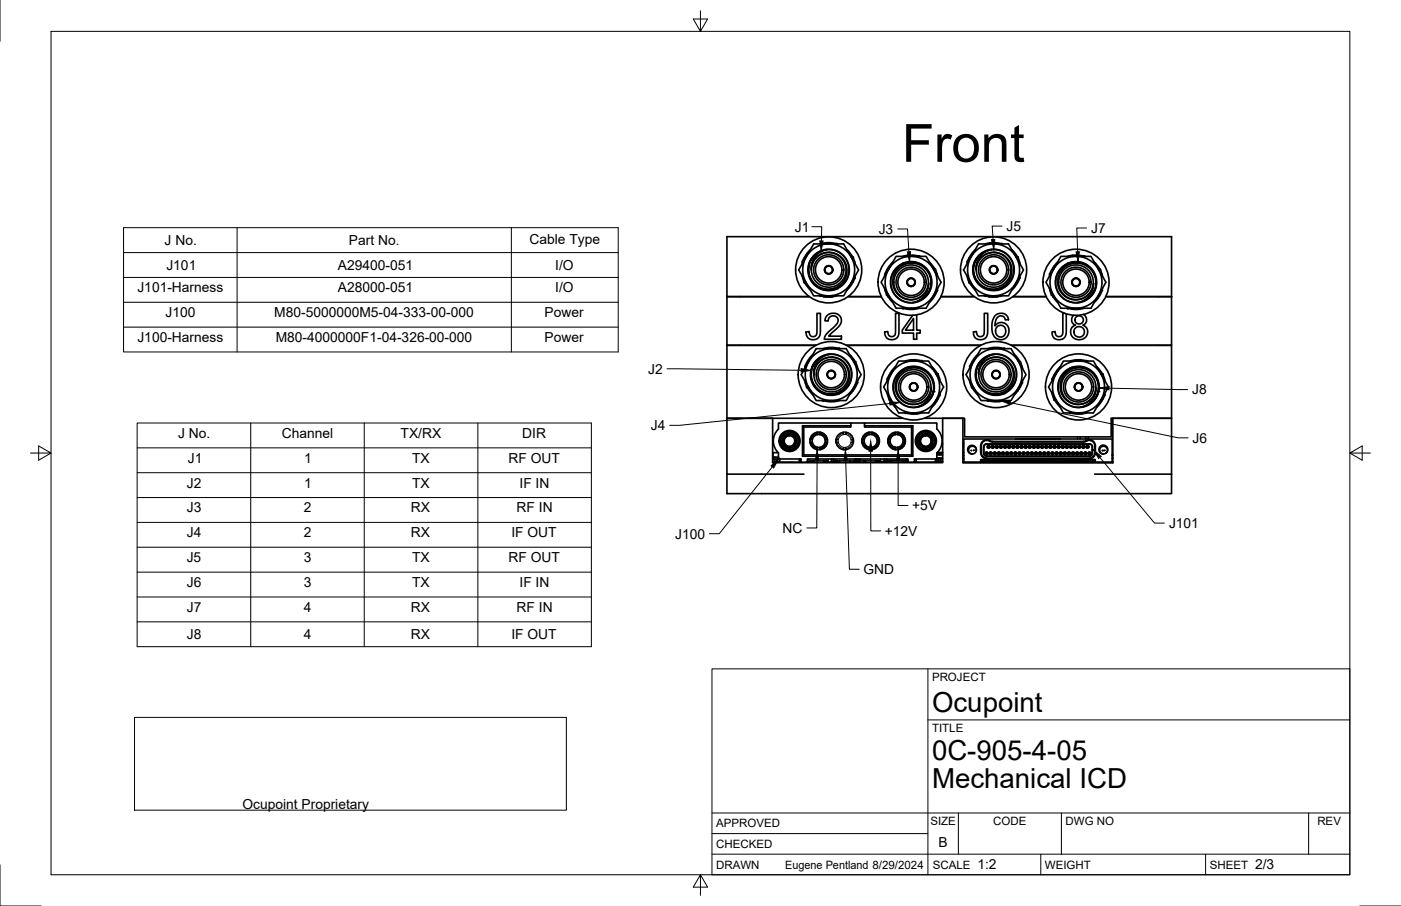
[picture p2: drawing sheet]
<svg xmlns="http://www.w3.org/2000/svg" width="432mm" height="279mm" viewBox="0 0 432 279" stroke-linecap="round" stroke-linejoin="round" font-family="sans-serif">
<defs><g id="words">
<text font-size="16.2" x="278" y="49.9">Front</text>
<g font-size="8.5">
<text x="287.3" y="219.5">Ocupoint</text>
<text x="287.3" y="234.5">0C-905-4-05</text>
<text x="287.3" y="243.1">Mechanical ICD</text>
</g>
<g font-size="4.3">
<text x="245" y="71.4">J1</text>
<text x="310.3" y="71.2">J5</text>
<text x="336.3" y="71.8">J7</text>
<text x="50.7" y="75.5">J No.</text>
<text x="107.5" y="75.5">Part No.</text>
<text x="163.2" y="75.1">Cable Type</text>
<text x="270.8" y="72.1">J3</text>
<text x="51.3" y="83.2">J101</text>
<text x="104.1" y="83.2">A29400-051</text>
<text x="171.1" y="83.2">I/O</text>
<text x="42.4" y="90.1">J101-Harness</text>
<text x="104.1" y="90.1">A28000-051</text>
<text x="171.1" y="90.2">I/O</text>
<text x="51" y="97.8">J100</text>
<text x="84.5" y="97.8">M80-5000000M5-04-333-00-000</text>
<text x="167.9" y="97.8">Power</text>
<text x="42.4" y="105.5">J100-Harness</text>
<text x="85" y="105.5">M80-4000000F1-04-326-00-000</text>
<text x="167.9" y="105.5">Power</text>
<text x="199.8" y="115.2">J2</text>
<text x="367.4" y="121.6">J8</text>
<text x="54.9" y="135">J No.</text>
<text x="86.9" y="135.1">Channel</text>
<text x="123.5" y="135.1">TX/RX</text>
<text x="161" y="135">DIR</text>
<text x="200.6" y="132.7">J4</text>
<text x="367.6" y="136.5">J6</text>
<text x="57.9" y="142.7">J1</text>
<text x="93.7" y="142.7">1</text>
<text x="127" y="142.7">TX</text>
<text x="156.7" y="142.7">RF OUT</text>
<text x="57.6" y="150.4">J2</text>
<text x="93.7" y="150.4">1</text>
<text x="127" y="150.3">TX</text>
<text x="160.1" y="150.3">IF IN</text>
<text x="57.6" y="158">J3</text>
<text x="93.6" y="158">2</text>
<text x="126.7" y="158">RX</text>
<text x="159.2" y="158">RF IN</text>
<text x="281.2" y="157.4">+5V</text>
<text x="57.6" y="165.7">J4</text>
<text x="93.6" y="165.7">2</text>
<text x="126.7" y="165.7">RX</text>
<text x="157.6" y="165.7">IF OUT</text>
<text x="208.1" y="166.1">J100</text>
<text x="241.2" y="164.4">NC</text>
<text x="272.7" y="165.3">+12V</text>
<text x="360.3" y="162.8">J101</text>
<text x="57.6" y="173.3">J5</text>
<text x="93.6" y="173.4">3</text>
<text x="127" y="173.3">TX</text>
<text x="156.7" y="173.4">RF OUT</text>
<text x="266.1" y="177.1">GND</text>
<text x="57.6" y="181">J6</text>
<text x="93.6" y="181">3</text>
<text x="127" y="181">TX</text>
<text x="160.1" y="181">IF IN</text>
<text x="57.6" y="188.7">J7</text>
<text x="93.7" y="188.7">4</text>
<text x="126.7" y="188.7">RX</text>
<text x="159.2" y="188.7">RF IN</text>
<text x="57.6" y="197.1">J8</text>
<text x="93.7" y="197.1">4</text>
<text x="126.7" y="197.1">RX</text>
<text x="157.6" y="197.1">IF OUT</text>
<text x="74.7" y="249.3">Ocupoint Proprietary</text>
<text x="289.3" y="261.2">B</text>
<text x="301.2" y="268.1">1:2</text>
<text x="386.8" y="268.1">2/3</text>
</g>
<g font-size="3.5">
<text x="287.3" y="210.1">PROJECT</text>
<text x="287.3" y="225.8">TITLE</text>
<text x="220.7" y="255.2">APPROVED</text>
<text x="286.7" y="254.5">SIZE</text>
<text x="306.1" y="254.5">CODE</text>
<text x="328.4" y="254.5">DWG NO</text>
<text x="406" y="254.5">REV</text>
<text x="220.7" y="261.5">CHECKED</text>
<text x="220.7" y="267.9">DRAWN</text>
<text x="242" y="267.9">Eugene Pentland 8/29/2024</text>
<text x="287.5" y="267.9">SCALE</text>
<text x="322.1" y="267.9">WEIGHT</text>
<text x="372.9" y="267.9">SHEET</text>
</g>
</g></defs>
<!-- layer: Visible -->
<g fill="none" stroke="#000" stroke-width=".51">
<path d="M247.9 79.4l-.7 1.4M248.7 78.1l.3 .2M249.8 77l-1.9 2.4M250.8 75.2h9.2l2.3 4 2.3 4-4.6 8h-9.2l-3.2-5.4-1.4-2.6zM251.5 78.3a6.3 6.3 0 0 0-1.6 8.3 6.3 6.3 0 0 0 8.1 2.4l-1 .3M254.3 74.9l.1 .3M254.9 77l-1.4 .2-1.3 .6-1.6 1.4M254.9 77a6.3 6.3 0 0 1 6.7 7.3 6.3 6.3 0 0 1-8.9 4.6 6.3 6.3 0 0 1-2.1-9.7 5.9 5.9 0 0 0 2.4 9.5 5.9 5.9 0 0 0 8-5.6 5.5 5.5 0 0 0-5.4-5.3 5.5 5.5 0 0 0-5.6 5.1M254.9 77a5.8 5.8 0 0 0-4.9 6M257.8 75.2h.1M257.9 75.2l-2.2-.4-2.9 .4M257.9 75.2h.3"/>
<path d="M257.9 75.1l-.1 .1M261.1 77l1.8 2.2M262.5 79.5l.4-.3 .7 2.2M262.8 79.2l-.4 .2M276.2 79.1h9.2l4.3 7.4 .3 .6-4.6 8h-9.2l-1.8-3.1-2.8-4.9zM279.7 78.7l.1 .4M283.2 79.1l.1-.2 .3 .2M283.3 78.9l-2.9-.2-2.2 .4M299.5 78.1l.3 .2M300.6 77l-1.3 1.5-1.3 2.3M301.6 75.2h9.2l2.9 5 1.7 3-4.6 8h-9.2l-.9-1.6-3.7-6.4zM302.3 78.3a6.3 6.3 0 0 0-1.5 8.3 6.3 6.3 0 0 0 8 2.4l-.9 .3"/>
<path d="M305.1 74.9l.1 .3M305.7 77a6.3 6.3 0 0 1 6.7 7.3 6.3 6.3 0 0 1-8.8 4.6 6.3 6.3 0 0 1-2.2-9.7 6 6 0 0 0 2.4 9.5 6 6 0 0 0 8.1-5.6 5.5 5.5 0 0 0-5.5-5.3 5.5 5.5 0 0 0-5.6 5.1M305.7 77a5.8 5.8 0 0 0-4.9 6M305.7 77l-1.4 .2-1.3 .6-1.6 1.4M308.6 75.2h.1M308.7 75.2h.3M308.7 75.2l-2.2-.4-2.8 .4M308.7 75.1v.1M311.9 77l1.8 2.2M313.3 79.5l.4-.3 .7 2.2M313.6 79.2l-.4 .2M327 79.1h9.2l3.7 6.3 .9 1.7-4.6 8h-9.2l-4.6-8z"/>
<path d="M330.5 78.7l.1 .4M334.1 79l-2.9-.3-2.1 .4M334.1 79l.3 .1M334.1 78.9l-.1 .1M228 91.5h-4v-18.5h137.1v18.5M228 91.5h-4v15h27.5h-27.5v39.7M228 91.5h21.4M247.2 85l.7 2.2 .4-.2M247.4 80.8l-.2 .6M247.5 80.8h-.3l.3 .1M248 87.2h-.1M248 87.2l1.8 2.2"/>
<path d="M248.4 87.1l-.4 .1M249.4 81.2a6.4 6.4 0 0 1 10.3-2.7 6.4 6.4 0 0 1-1.7 10.5M251.8 96.6h1.1v5.5a2.23 2.23 0 0 1-2.1 2.7 2.23 2.23 0 0 1-2.3-2.4l.9-.2a1.26 1.26 0 0 0 1.3 1.6 1.26 1.26 0 0 0 1.1-1.6zM252.6 91.2l.3 .2 .1-.2M253.8 91.5h2.7M255 97.2a2.48 2.48 0 0 1 3.5 0 2.48 2.48 0 0 1 0 3.5l-3.1 3h3.9v.9h-5.2v-.3a6.7 6.7 0 0 1 2.9-3.4 2.24 2.24 0 0 0 1.1-2.9 1.58 1.58 0 0 0-1.8-.5 1.58 1.58 0 0 0-1.1 1.5l-1-.1 .3-.9zM256.4 91.2l.1 .4M258 91.2l-2.2 .4-2.8-.4-.1 .2M261.4 91.5h10.2M261.8 88.2l.3 .1M262.9 87l-1.8 2.4M263.2 85.6l.4 .1"/>
<path d="M263.3 85.6h.1M263.6 85v.7l-.7 1.3M272.6 88.8l.2 .8M272.6 84.6h.4M272.8 84.6l.1 .1M272.8 89.7l.5 1.4 .4-.3M273.3 91.1l1.9 2.2M273.7 91.5h.4M273.8 90.9l-.4 .1M274.1 82l.3 .1M275.2 80.8l-1.6 2-1 1.8v.7M276 96.6h1.1v5.5a2.23 2.23 0 0 1-2.1 2.7 2.23 2.23 0 0 1-2.3-2.4l.9-.2a1.25 1.25 0 0 0 1.3 1.6 1.25 1.25 0 0 0 1.1-1.6z"/>
<path d="M278 95.1h.4M278.2 81.3h.1M278.2 81.2a6.4 6.4 0 0 0-1.7 10.6 6.4 6.4 0 0 0 10.3-2.7M278.4 95.1l-.1 .1M278.4 95.1h.1M279.1 81l-.9 .3a6.3 6.3 0 0 1 8 2.4 6.3 6.3 0 0 1-1.5 8.3M281.6 98.2v3.6h-2.5zM281.8 95.1l.1 .3M282.5 97.1v4.7h1.1v.9h-1.1v1.9h-.9v-1.9h-3.5v-.9l3.2-4.6M283.4 95l-2.9 .4-2.1-.3M285.6 91.1l-1.6 1.3-1.3 .6-1.4 .3M286.2 87.3a5.6 5.6 0 0 1-5.6 5.1 5.6 5.6 0 0 1-5.5-5.2 5.6 5.6 0 0 1 4.7-5.9 6.1 6.1 0 0 1 6.3 2.8 6.1 6.1 0 0 1-.5 7 6.3 6.3 0 0 0-2.2-9.7 6.3 6.3 0 0 0-8.8 4.6 6.3 6.3 0 0 0 6.7 7.3"/>
<path d="M286.2 87.3a5.8 5.8 0 0 1-4.9 6M286.5 80.8l1.7 2.3-.4 .1M287.2 92l.3 .1M287.9 83.3l.4-.3 .7 2.3M288.3 83l-.1 .1M288.6 89.5h.2M288.7 89.4l.2 .1M289 89.5l-1.2 2.2-1.3 1.6M289 88.8l-.2 .7M290 91.5h10.2M298 85l.2 .8M298.2 80.8l-.2 .6"/>
<path d="M298.2 85.8l.5 1.4 .4-.2M298.4 80.8h-.4l.3 .1M298.8 87.2l1.8 2.2M299.2 87.1l-.5 .1M300.2 81.2a6.4 6.4 0 0 1 10.3-2.7 6.4 6.4 0 0 1-1.7 10.5M303.4 96.6h1v5.5a2.23 2.23 0 0 1-2 2.7 2.23 2.23 0 0 1-2.4-2.4l1-.2a1.26 1.26 0 0 0 1.2 1.6 1.26 1.26 0 0 0 1.2-1.6zM303.4 91.2l.4 .1M303.8 91.2l-.1 .2M304.6 91.5h2.7M306.6 97.5a2.37 2.37 0 0 1 2.5-.9 2.37 2.37 0 0 1 1.7 2l-.9 .1a1.53 1.53 0 0 0-1.8-1.3 1.53 1.53 0 0 0-1.3 1.7l-.1 1.4a2.43 2.43 0 0 1 3.3-.7 2.43 2.43 0 0 1 .8 3.3 2.65 2.65 0 0 1-3.2 1.5 2.65 2.65 0 0 1-1.9-2.9l.1-2.2zM307.2 91.2l.1 .4M308.8 91.2l-2.1 .4-2.9-.3"/>
<path d="M308.8 89h.1M312.2 91.5h10.2M312.6 88.2l.3 .1M313.7 87l-1.8 2.4M314.1 85.6l.3 .1M314.1 85.6h.2M314.2 85.7l-.5 1.3M314.4 85l-.1 .7M323.4 88.8l.2 .8M323.4 84.6h.4M323.6 84.6l.1 .1M323.6 84.6l-.2 .7"/>
<path d="M323.6 89.7l.5 1.4 .4-.3M324.1 91.1l.1-.1 1.8 2.3M324.5 91.5h.4M324.6 90.9l-.4 .1M324.9 82l.3 .1M326 80.8l-1.3 1.6-1.1 2.2M327 82.8a6.3 6.3 0 0 1 8.8-.4 6.3 6.3 0 0 1 .6 8.7 5.9 5.9 0 0 0-2.4-9.5 5.9 5.9 0 0 0-8 5.6 5.5 5.5 0 0 0 5.4 5.3 5.5 5.5 0 0 0 5.6-5.2 5.8 5.8 0 0 1-5 6 5.8 5.8 0 0 1-6.4-4.5 6.2 6.2 0 0 1 1.4-6zM328.1 96.6h-.5v5.6a1.25 1.25 0 0 1-1.2 1.6 1.25 1.25 0 0 1-1.2-1.6l-.9 .2a2.22 2.22 0 0 0 2.3 2.4 2.22 2.22 0 0 0 2-2.7v-5.3M328.8 95.1h.4M329 81.2a6.4 6.4 0 0 0-1.6 10.6 6.4 6.4 0 0 0 10.3-2.7M329.2 95.1l-.1 .1M329.2 95.1h.1"/>
<path d="M330 81l-1 .3a6.3 6.3 0 0 1 8.1 2.4 6.3 6.3 0 0 1-1.6 8.3M332.6 95.1l.1 .3M334 97a1.83 1.83 0 0 1 .9 1.7 1.83 1.83 0 0 1-1.2 1.6 2.39 2.39 0 0 1 1.3 3.1 2.39 2.39 0 0 1-3.2 1.3 2.28 2.28 0 0 1-1.8-2.1 2.28 2.28 0 0 1 1.5-2.3 1.82 1.82 0 0 1-.6-3.1M334.2 95l-2.9 .4-2.1-.3M336.4 91.1l-1.6 1.3-1.2 .6-1.4 .3M337.3 80.8l1.7 2.3M338 92l.3 .1M338.7 83.3l.5-.3 .4 1.5M339 83.1l-.4 .1M339.2 83l-.2 .1M339.5 89.5h.2M339.5 89.4l.2 .1"/>
<path d="M339.6 84.5l.2 .8M339.8 89.5l-1.2 2.2-1.3 1.6M339.8 88.8l-.1 .7M340.8 91.5h20.3zM361.1 91.5v15h-49.4h49.4v22.5M248 117.3l.6 2.2 .5-.2M248.2 113.1l-.2 .6M248.3 113.1h-.3l.3 .1M248.8 119.5l1.7 2.2M249.2 119.4l-.6 .1M249.5 110.4l.3 .2M250.2 113.5a6.4 6.4 0 0 1 10.3-2.7 6.4 6.4 0 0 1-1.7 10.5"/>
<path d="M250.5 109.3l-1.3 1.5-1.2 2.3M251.6 107.5h9.2l2 3.6 2.6 4.4-4.6 8h-9.2l-.4-.5-4.3-7.5zM252.3 110.6a6.3 6.3 0 0 0-1.6 8.3 6.3 6.3 0 0 0 8.1 2.4l-1 .3M253.6 107.5l2.9-.4 2.5 .4M255.1 107.2l.1 .3M255.6 109.3a5.8 5.8 0 0 0-4.8 5.9 5.4 5.4 0 0 1 5.7-5.1M255.6 109.3a6.3 6.3 0 0 1 6.7 7.3 6.3 6.3 0 0 1-8.8 4.6 6.3 6.3 0 0 1-2.1-9.7 6 6 0 0 0 2.2 9.4 6 6 0 0 0 8.2-5 5.5 5.5 0 0 0-5.3-5.8M255.6 109.3l-1.3 .2-1.3 .6-1.6 1.4M258.7 107.4l-.1 .1M260.9 106.5h41.4M261.8 109.3l1.8 2.3M263.2 111.8l.5-.3 .7 2.2"/>
<path d="M263.6 111.5l-.4 .2M263.7 111.5l-.1 .1M264 117.9l.4 .1M264.1 117.9h.1M264.2 118l-1 2.2-1.4 1.5M264.4 117.3l-.2 .7M273.4 116.9h.3M273.5 116.9l.2 .1M274.1 115.5l-.7 1.4v.6M274.9 114.3l.3 .1M275.9 113.1l-1.8 2.4M277 111.3h9.2l2.3 4 2.3 4-4.6 8h-9.2l-3.2-5.4-1.4-2.6z"/>
<path d="M279 113.5a6.4 6.4 0 0 0-1.7 10.5 6.4 6.4 0 0 0 10.3-2.7M279 113.5v.1M279 111.3l2.9-.4 2.1 .4M279.9 113.3l-.9 .2a6.3 6.3 0 0 1 8 2.5 6.3 6.3 0 0 1-1.5 8.3M280.5 111l.1 .3M284.1 111.2l.3 .1M287 119.6a5.8 5.8 0 0 1-4.9 6M287 119.6a5.6 5.6 0 0 1-5.8 5 5.6 5.6 0 0 1-5.4-5.5 5.6 5.6 0 0 1 5.3-5.6 6.1 6.1 0 0 1 5.9 3.2 6.1 6.1 0 0 1-.6 6.7 6.3 6.3 0 0 0-2.2-9.7 6.3 6.3 0 0 0-8.8 4.6 6.3 6.3 0 0 0 6.7 7.3M287.2 113.1l1.8 2.3-.4 .1M288.7 115.6l.4-.3 .7 2.2M289.1 115.3l-.1 .1M298.8 117.3l.2 .8"/>
<path d="M299 113.1l-.2 .6M299 118.1l.5 1.4 .4-.2M299.1 113.1h-.3l.3 .1M299.6 119.5l1.7 2.2M300 119.4l-.5 .1M300.3 110.4l.3 .2M301 113.5a6.4 6.4 0 0 1 10.3-2.7 6.4 6.4 0 0 1-1.7 10.5M301.3 109.3l-1.3 1.5-1.2 2.3M302.2 111.5a6 6 0 0 0 2.2 9.4 6 6 0 0 0 8.2-5 5.5 5.5 0 0 0-5.1-5.8 5.5 5.5 0 0 0-5.9 5.1 5.8 5.8 0 0 1 4.8-5.9 5.8 5.8 0 0 1 6.4 4 6.3 6.3 0 0 1-6.8 8.4 6.3 6.3 0 0 1-3.8-10.2zM302.4 107.5h9.2l.9 1.6 3.7 6.4-4.6 8h-9.2l-1.5-2.6-3.1-5.4zM303.1 110.6a6.3 6.3 0 0 0-1.6 8.3 6.3 6.3 0 0 0 8.1 2.4l-.9 .3M304.4 107.5a9.3 9.3 0 0 1 5.4 0"/>
<path d="M305.9 107.2l.1 .3M306.4 109.3l-1.3 .2-1.3 .6-1.6 1.4M307.3 100.8a1.7 1.7 0 0 1 2.3 0 1.7 1.7 0 0 1 .1 2.3 1.62 1.62 0 0 1-2.1 .6 1.62 1.62 0 0 1-.7-2zM309.4 107.5h.1M309.5 107.4l-.1 .1M312.6 109.3l1.8 2.3M314.1 111.8l.4-.3 .7 2.2M314.4 111.5l-.4 .2M314.5 111.5l-.1 .1M314.8 117.9l.4 .1M314.9 117.9h.1M315.2 117.3v.7l-1 1.8-1.6 1.9"/>
<path d="M324.2 116.9h.3M324.3 116.9l.2 .1M324.9 115.5l-.7 1.4v.6M325.7 114.3l.3 .1M326.8 113.1l-1.9 2.4M327.8 111.3h9.2l2.9 5 1.7 3-4.6 8h-9.2l-1-1.6-3.6-6.4zM329.8 113.5v.1M329.8 113.5a6.4 6.4 0 0 0-1.7 10.5 6.4 6.4 0 0 0 10.3-2.7M330.8 113.3l-1 .2a6.3 6.3 0 0 1 8 2.5 6.3 6.3 0 0 1-1.5 8.3M331.3 111l.1 .3M334.8 111.3h.1M334.9 111.3l-2.9-.4-2.1 .4"/>
<path d="M334.9 111.2l.3 .1M337.8 119.6a5.9 5.9 0 0 1-4.9 6M337.8 119.6a5.6 5.6 0 0 1-5.8 5 5.6 5.6 0 0 1-5.3-5.5 5.6 5.6 0 0 1 5.2-5.6 6.1 6.1 0 0 1 6 3.2 6.1 6.1 0 0 1-.7 6.7 6.3 6.3 0 0 0-2.2-9.7 6.3 6.3 0 0 0-8.8 4.6 6.3 6.3 0 0 0 6.7 7.3M338.1 113.1l1.7 2.3-.4 .1M339.5 115.6l.4-.3 .7 2.2M339.9 115.3l-.1 .1M239.9 139.6h-1.5l-.2 1.4M239.9 139.7v1.8h6.9v1h2v-1h31v1h2v-1h6.9v-1.8M242.1 134.8l1.2-.4a1.67 1.67 0 0 0-1.5 1.7 1.67 1.67 0 0 0 1.6 1.6 1.67 1.67 0 0 0 1.7-1.6l-.3-1.5a1.87 1.87 0 0 1 .1 2.7 1.87 1.87 0 0 1-2.6 .1 1.87 1.87 0 0 1-.2-2.6zM243.3 134.4a1.62 1.62 0 0 1 1.5 2.4M247.3 131.3l.4 .4v8.6M250.4 134.1l1.5-.8v.3l-1.3 .7-.6 1.3h-.3z"/>
<path d="M251.9 133.5h.8M251.9 138.7a2.73 2.73 0 0 1-2.2-2.3h.3l.6 1.3 1.3 .7v.3M252.7 134v-.7a2.7 2.7 0 0 1 2.3 2.3M252.7 134l1.2 .7 .4 .9M252.7 134a2 2 0 0 0-2.4 1.9 2 2 0 0 0 2.2 2.1 2 2 0 0 0 1.8-2.4M252.7 133.6l1.3 .7 .7 1.3M253.4 123.5l.3 .2 .1-.2M254.3 135.6h.7M255 136.4h-.3l-.7 1.3-1.3 .7v.3M255 136.4a2.7 2.7 0 0 1-2.3 2.3M257.2 123.5l.1 .3M257.7 135.6h.3"/>
<path d="M257.7 136.4h.3M257.8 135.6v.8M258.7 123.5l-2.1 .4-2.9-.4v.2M259.9 133.3v.3M259.9 138.4v.3M259.9 138.5h.8M260.7 133.3v.3M260.7 138.4v.3M262.2 131.3v.4h-14.5M262.2 130.5h4.2M262.6 120.5l.3 .1M262.7 135.6h.3"/>
<path d="M262.7 136.4h.3M262.9 135.6v.8M265.8 135.6v.8M266.4 134.1l1.5-.8v.3l-1.3 .7-.6 1.3h-.3zM266.4 131.3v.4h14.5l.4-.4M267.9 138.5h.8M267.9 133.5h.8M267.9 138.7a2.73 2.73 0 0 1-2.2-2.3h.3l.6 1.3 1.3 .7v.3M268.7 133.3a2.7 2.7 0 0 1 2.3 2.3h-.3l-.7-1.3-1.3-.7zM268.7 138.7a2.73 2.73 0 0 0 2.3-2.3h-.3l-.7 1.3-1.3 .7v.3M270.9 135.6v.8M273.4 121.1l.2 .8"/>
<path d="M273.6 121.9l.5 1.5 .4-.3M273.8 135.6v.8M274 136.4l.6 1.3 1.3 .7M274.1 123.4l1.8 2.1M274.4 135.6v.8M274.4 136.4l.4 .8 1.1 .7M274.4 136.4h-.7a2.7 2.7 0 0 0 2.2 2.3M274.6 123.2l-.4 .1M275.9 134v-.4l-1.3 .7-.6 1.3h.4M275.9 137.9v.8M275.9 138.5h.8M275.9 133.5h.8"/>
<path d="M275.9 137.9h.8M275.9 134l-.8 .4-.7 1.2M275.9 134h.8M275.9 133.3a2.7 2.7 0 0 0-2.2 2.3M276.7 137.9v.8M276.7 134v-.4l1.3 .7 .7 1.3h-.4M276.7 133.3a2.7 2.7 0 0 1 2.3 2.3M276.7 134l1.2 .7 .4 .9M278.3 129h-54.3h14.1v13.7h52.4v-13.7h6.3v13.7h46.2v-13.7h18.1M278.3 136.4h.7a2.7 2.7 0 0 1-2.3 2.3M278.3 135.6v.8M278.3 136.4l-.7 1.2-.9 .3"/>
<path d="M278.7 136.4l-.7 1.3-1.3 .7M278.8 127.3l.3 .1M278.9 135.6v.8M279.1 127.3v.2M279.2 127.3v.1M280.9 131.7v8.6l.4 .4M282.6 127.3l.1 .4M283.9 135l.7-.5 .7-.1a1.67 1.67 0 0 0-1.5 1.7 1.67 1.67 0 0 0 1.6 1.6 1.67 1.67 0 0 0 1.7-1.6l-.3-1.5a1.87 1.87 0 0 1 .2 2.6 1.87 1.87 0 0 1-2.6 .3 1.87 1.87 0 0 1-.5-2.5zM284.1 127.3l-2.8 .4-2.2-.3M284.9 129h12.4v5.7h45.2v-5.7h18.6M285.4 134.4a1.62 1.62 0 0 1 1.4 2.4M286.4 123.4l-1.6 1.3-1.3 .6-1.4 .3"/>
<path d="M288 124.3l.3 .1M288.7 132.3v-1.8h-22.3v.8h14.9v9.4h-34v-9.4h14.9v-.8h-22.3v1.8a5 5 0 0 0 0 7.4M288.7 139.8h.5M288.8 132.3a5 5 0 0 1 0 7.4M288.9 139.6h.3M289.4 121.8h.2M289.7 139.6v.7M289.7 139.6h-.5v.7M289.7 139.8h.7M289.7 139.6h.7M289.8 121.8l-1.2 2.2-1.4 1.5M289.8 121.1l-.2 .7-.1-.1"/>
<path d="M290.3 136.9h.2M290.5 139.6l-.1 .7M296.8 136.9h.3M296.8 139.6h.3M297.1 135.4h45.7v7.1h-5.2v-.8h-35.3v.8h-5.2zM298.6 137.7a1.35 1.35 0 0 1 1.5-.2 1.35 1.35 0 0 1 .8 1.3 1.19 1.19 0 0 0-1.2-1.2 1.19 1.19 0 0 0-1.2 1.2 1.19 1.19 0 0 0 1.2 1.2 1.35 1.35 0 0 1-1.3-.8 1.35 1.35 0 0 1 .2-1.5zM299.4 138.9v.1M299.4 138.9h.1M300.1 138.9h.1M300.9 138.8l-.2 .7-1 .5M300.9 138.8h.1M303.1 137.8v2"/>
<path d="M303.2 138.9v.1M303.2 139.8a.86 .86 0 0 0 .8 .9h31.8M303.2 138.6v.1M304.2 136.9a.98 .98 0 0 0-1 1v1.8a.94 .94 0 0 0 1 1M304.2 123.5l.3 .1M304.6 123.5v.1M305 136.1l.9 .2h28.1a3.3 3.3 0 0 1 2.6-.3l.8 1.1v3l-.8 1-.9 .2h-31.6l-.8-.2-.6-.6-.2-.9-.1-2.1a1.7 1.7 0 0 1 2.6-1.4M305.1 135.9l.8 .2M305.9 136.1h28M308 123.5l.1 .3M309.5 123.5l-2.1 .4-2.9-.4v.2M312.8 136.9h.1"/>
<path d="M313 135.4h1.8M313 135.4h.1M313 136.9h.1M313.4 120.5l.3 .1M313.9 135.4h.1M314.8 135.4h.1M315.1 135.4h.5M315.1 135.4h.1M315.4 135.4h.1M315.6 135.4h1.7M315.6 135.4h.1M316.3 135.4h.1"/>
<path d="M316.6 135.4h.1M317.3 135.4h1.8M317.3 135.4h.1M318.1 135.4h.1M318.3 135.4h.1M319.1 135.4h.1M319.1 135.4h2.5M319.6 135.4h.1M319.9 135.4h.1M320.4 135.4h.1M320.9 135.4h.1M321.2 135.4h.1"/>
<path d="M321.6 135.4h.1M321.7 135.4h2.6M321.7 135.4h.1M322.2 135.4h.1M322.5 135.4h.1M323 135.4h.1M323.5 135.4h.1M323.8 135.4h.1M324.2 121.1l.2 .8M324.3 135.4h.8M324.3 135.4h.1M324.4 121.9l.5 1.5 .4-.3"/>
<path d="M324.9 123.4l.1-.1 1.8 2.2M325.1 135.4h.1M325.3 135.4h1.5M325.3 135.4h.1M325.4 123.2l-.4 .1M326.1 135.4h.1M326.8 136.9h-.1M326.8 135.4h.1M327 136.9h.1M329.6 127.3l.3 .1M329.9 127.3v.2M330 127.3v.1"/>
<path d="M332.1 134.7v.7M332.9 134.7v.7M333.4 127.3l.1 .4M334.6 134.7v.7M334.7 135.9l-.7 .2M334.7 135.9a1.87 1.87 0 0 1 2.9 1.6v2.1a1.87 1.87 0 0 1-1.9 1.9h-31.6a1.91 1.91 0 0 1-1.8-1.9l-.1-2.1a1.89 1.89 0 0 1 2.9-1.6M335 127.3l-2.9 .4-2.1-.3M335.4 134.7v.7M335.7 136.9a.94 .94 0 0 1 1 1M335.8 136.9h-31.8a.86 .86 0 0 0-.8 .9M335.8 136.9a.86 .86 0 0 1 .9 .9M336.6 138.6l.1 .1"/>
<path d="M336.7 139.7a.94 .94 0 0 1-1 1M336.7 137.8v2M336.7 138.9l-.1 .1M336.7 139.8a.86 .86 0 0 1-.9 .9M337.2 123.4l-1.6 1.3-1.3 .6-1.3 .3M338.8 124.3l.3 .1M339.8 138.9v.1M340.3 121.8h.1M340.5 138.9h.1M340.5 138.9h-.1M340.6 121.8l-1.2 2.2-1.3 1.5M340.6 121.1l-.2 .7-.1-.1"/>
<path d="M340.8 139.8a1.19 1.19 0 0 0 0-1.9 1.19 1.19 0 0 0-1.8 .5 1.19 1.19 0 0 0 1.1 1.6M340.8 139.8a1.37 1.37 0 0 0 .1-2.3 1.37 1.37 0 0 0-2.2 .7 1.37 1.37 0 0 0 1.4 1.8M340.8 139.8l-.7 .2M361.1 129v17.2M238.1 142.5h8.7M238.1 141.7h.6v.8M238.7 141.7h.6v.8M238.8 141.2h-.6l.1 .5M238.8 141h-.6v.2M238.8 141v.7M238.8 141h.7v1.5M239.3 142.3h1"/>
<path d="M239.5 141.2h.4M239.5 141h.4M239.8 142.4v.1M239.8 142.3v.2M240.3 141.5v1M246.3 141.5v1M246.7 141.5v.8M246.8 141.5v.8l-.2 .2M247.8 146.2h-23.8v6h137.1v-6h-23.7M248.8 142.5h31M248.8 142.3h2M248.9 142.3v.2"/>
<path d="M248.9 142.4v.1M249.4 142.3l.1 .1M250 142.4l-.1 .1M250 142.3v.2M250.3 142.3v.2M250.8 142v.5v-.2M253.8 142v.5M253.9 142.3h.1M254.1 142.3v.2M254.3 142.3v.2M254.3 142.4l.1 .1M254.4 142v.3h-.5"/>
<path d="M254.6 142.3l-.2 .2M254.6 142v.5M254.6 142.4l.1 .1M255.2 142.4v.1M255.2 142v.5M256.2 141.5l.1 1M256.8 141.5v1M256.8 142.4v.1M256.9 141.5l-.1 .8M257.4 142.3v.2v-.2h.7M257.4 142v.3M257.4 142.3h-.5v.2"/>
<path d="M257.9 142v.5M258.1 142v.5M258.8 142.3l-.1 .2M261.8 142.3l.1 .2M262.1 142v.4M263.1 142v.5M263.7 141.5v1M263.7 142.4l-.1 .1M263.8 142.4l-.1 .1M263.9 141.5l-.1 .8M264.3 142.3v.2M264.4 141.5v.8l-.7 .2"/>
<path d="M264.9 141.5v1M265 142.3v.2M265 142.4l.1 .1M265 142.3h-.6v.2M265 142.4l-.1 .1M265 141.5v1M266.2 142v.5l.1-.2M266.6 142.2h.2M266.7 142.1l-.5 .2M266.7 142l-.1 .2M269.8 142.3h5M269.8 142.1h.3"/>
<path d="M270.1 142v.3M270.1 142.2h.6M270.7 142v.3M270.7 142.1h.6M270.8 142.1v.2M271.3 142v.3M272.5 141.5v.8M272.5 142.1h.1M272.6 141.5v.8M272.6 142.2h.6M273.2 141.5v.8M273.2 142.1h.7"/>
<path d="M273.3 141.5v.5h6v-.5M273.9 142v.3M273.9 142.2h.6M274.5 142v.3M274.5 142.1h.3M277.8 142.3h2M277.8 142.2h.5M278.3 142v.3M278.3 142.1h.7M278.8 142.1v.2M279 142v.3M279 142.2h.5"/>
<path d="M279.5 141.5v.8M279.5 142.1h.3M279.6 142.1v.2M280.9 140.3h-33.2l-.4 .4M281.8 142.5h8.7M281.8 142.3h.5M282.3 141.5v1M288.3 141.5v1M288.4 141.5l-.1 .8M288.7 141.2l.1 1.3h.3M288.7 140.3h1.8M288.8 141.5h.6"/>
<path d="M288.8 141.2h.6M289.4 141.2h.4v1.3h.2M289.4 141.2v1.1h-1v.2M289.8 141.5h.6M289.8 141.2h.6M289.9 142.5h.1M290.5 141.2h-.1v1.1h-1v.2M290.5 142.3l-.1 .2M296.8 142.5h.3M296.8 141.3h.3M296.8 140.5h.3M296.8 142.5h.1"/>
<path d="M296.8 141.7h.3M296.8 141.7h.1M302.3 142.5h35.3M302.8 141.7v.6h-.5M303.3 141.7v.8M303.8 141.7l.2 .8M303.8 142.3h-1l-.3 .2M303.8 142.4l-.3 .1M304.2 142.4v.1M304.3 142.3h.1M304.3 141.7l-.2 .8M304.4 141.7l.2 .8"/>
<path d="M304.5 142.5h.1M304.8 142.5h.1M304.9 141.7v.6M304.9 142.3h.2M304.9 142.3l-.1 .2M305.1 141.7l.1 .8M305.5 142.3h.2M305.6 141.7l-.2 .8M305.7 142.3v.2M305.7 141.7l.2 .8M306.2 142.3v-.6v.8M306.2 142.2h.1"/>
<path d="M306.2 142.3l-.2 .2M306.2 142.3h.1M306.2 142.1h.1M306.3 142.3v.2M306.3 141.7l.2 .8M306.8 141.7l-.1 .8M306.8 142.3h.1M306.8 142.1h.1M306.8 142.2h.1M306.9 142.2h.1M307 142.3v-.6l-.1 .8M307 142.3l.1 .2"/>
<path d="M307.5 141.7l-.2 .8M307.5 141.7v.8M307.5 142.1h.1M307.5 142.2h.1M307.6 142.2h.1M307.6 142.2l-.1 .1M307.6 141.7l.2 .8M308.1 141.7l-.2 .8M308.1 142.1h.1M308.1 142.2h.1M308.2 142.2h.1M308.2 142.3l.2 .2"/>
<path d="M308.2 142.3v-.6v.8M308.7 142.3v-.6l.1 .8M308.7 142.2h.1M308.8 142.3l-.2 .2M308.8 142.2h.1M308.8 142.1h.1M308.9 141.7l.1 .8M309.4 141.7v.6M309.4 142.1h.1M309.4 142.2h.1M309.4 142.3l-.2 .2M309.5 141.7v.8"/>
<path d="M309.5 141.7v.6M309.5 142.2h-.1M309.5 142.3l.2 .2M310 141.7l-.1 .8M310 141.7v.8M310 142.1h.1M310 142.2h.1M310.1 141.7l.2 .8M310.6 141.7l-.1 .8M310.6 142.1h.1M310.6 142.2h.1M310.7 142.2h.1"/>
<path d="M310.8 142.3v-.6l-.1 .8M310.8 142.3l.1 .2M311.3 142.3v-.6v.8M311.3 142.2h.1M311.3 142.3l-.2 .2M311.3 142.1h.1M311.4 141.7l.2 .8M311.5 142.5h.1M311.9 142.3l.1 .1M311.9 141.7l-.1 .8M311.9 142.1h.1M312 141.7v.8"/>
<path d="M312 142.2h.1M312 142.3l.2 .2M312 141.7v.6M312.5 141.7l-.1 .8M312.6 141.7v.8h.2l-.1-.8M312.6 142.1h.1M312.6 142.2h.1M312.7 142.5h.1M312.8 142.5h-.1M312.8 140.7h.1M313.1 140.7h-.1M313.2 141.7l-.2 .8"/>
<path d="M313.2 142.1h.1M313.3 142.2h.1M313.3 142.3v-.6v.8M313.3 142.3l.2 .2M313.8 141.7v.5zM313.8 142.3v.2M313.8 142.2h.1M313.8 142.3l-.1 .2M313.8 142.1h.1M313.9 141.7v.6M313.9 142.3l.2 .2M314.4 142.4l.2 .1"/>
<path d="M314.5 141.8l-.2 .7M314.5 141.7v.1M314.5 142.3h.1M314.5 141.8h.1M314.5 141.9h.1M314.6 141.7v.1M314.6 141.8l.2 .7M314.6 142.4v.1M315.1 141.8v.5M315.1 141.7v.1M315.1 142.3h.1M315.1 141.8h.1"/>
<path d="M315.1 141.9h.1M315.1 142.3l-.2 .2M315.1 142.4v.1M315.2 141.8l.2 .7-.4-.1M315.2 141.7v.1M315.2 142.4v.1M315.7 141.8l-.1 .7M315.7 141.7v.1M315.7 142.3h.2M315.7 141.8h.1M315.7 141.9h.1M315.8 141.8l.2 .7"/>
<path d="M315.8 141.7v.1M315.9 142.4l-.2 .1M316.3 142.4h.2M316.4 142.3h.1M316.4 142h.1M316.7 142.5l-.3-.8-.2 .8M316.9 142.4h.3M317 142.3h.1M317 142h.1M317.3 142.5l-.3-.8-.2 .8M317.6 142.4h.2M317.6 141.8v.5"/>
<path d="M317.6 141.7v.1M317.6 142.3h.2M317.6 141.8h.2M317.6 141.9h.2M317.6 142.3l-.1 .2M317.7 142.4v.1M317.8 141.8l.1 .7M317.8 141.7v.1M317.8 142.5h.1M318.2 142.5h.1M318.2 142.4h.3M318.3 141.8v.5"/>
<path d="M318.3 141.7v.1M318.3 142.3h.1M318.3 141.8h.1M318.3 141.9h.1M318.3 142.3l-.2 .2M318.4 141.8l.2 .7M318.4 141.7v.1M318.8 142.5h.1M318.9 142.4h.2M318.9 141.8l-.2 .7M318.9 141.7v.1M318.9 142.3h.1"/>
<path d="M318.9 141.8h.1M318.9 141.9h.1M319 141.8l.2 .7M319 141.7v.1M319.5 141.7v.6M319.5 142.2l.1 .3v-.3M319.5 142.1h.2M319.6 142.3l-.2 .2M319.7 141.7l.1 .8M320.1 142.5h.2M320.2 141.7l-.2 .8M320.3 141.7l.2 .8"/>
<path d="M320.8 141.7v.6M320.8 142.3l-.2 .2M320.9 141.7l.2 .8M321 142.5l-.2-.4v.4M321.4 142.5h.1M321.4 141.7l-.1 .8M321.4 142.1h.2M321.6 141.7l.1 .8M322.1 141.7l-.2 .8M322.1 142.3h.1M322.2 141.7l.2 .8M322.3 142.5h.1"/>
<path d="M322.7 142.4v.1M322.7 141.7l-.1 .8M322.7 142.3h.1M322.8 141.7l.2 .8M323.3 142.3h.2M323.3 141.7v.6M323.3 142.3v.2M323.4 142.3l-.2 .2M323.5 141.7l.1 .8M324 141.7l-.2 .8M324 142.3h.1M324.1 141.7l.2 .8"/>
<path d="M324.1 142.3v.2M324.6 141.7l-.1 .8M324.7 141.7v.8M324.7 141.7l.2 .8M324.7 142.3h-.1M325.1 142.5h.1M325.2 142.3h.2M325.2 141.7l-.1 .8M325.4 141.7l.1 .8M325.9 141.7v.6M325.9 142.3h.1M325.9 142.3l-.2 .2"/>
<path d="M326 141.7l.2 .8M326.1 142.5h.1M326.5 141.7l-.1 .8M326.5 142.3h.2M326.6 142.3v.2M326.6 141.7l.2 .8M326.7 142.4v.1M326.7 140.7h.1M327.1 140.7h-.1M327.1 142.4v.1M327.2 141.7l-.2 .8M327.2 142.3h.1"/>
<path d="M327.2 142.3v.2M327.3 141.7l.2 .8M327.8 141.7l-.2 .8M327.9 141.7l-.1 .4M327.9 141.7l.2 .8M328.4 141.7v.6M328.4 142.3l-.1 .2M328.5 141.7l.2 .8M329 142.4v.1M329.1 141.7l-.2 .8M329.2 141.7l.2 .8M329.7 141.7l-.2 .8"/>
<path d="M329.8 141.7l.2 .8M330 142.5h.1M330.3 141.7l-.1 .8M330.5 141.7l.1 .8M331 141.7v.6M331 142.3l-.2 .2M331.1 141.7l.2 .8M331.6 141.7l-.2 .8M331.7 141.7l.2 .8M332.2 141.7l-.1 .8M332.2 142.3v.2M332.2 142.1h.2"/>
<path d="M332.4 141.7l.1 .8M332.9 141.7l-.2 .8M332.9 142.1h.1M333 141.7l.2 .8M333 142.4v.1M333.5 141.8v.5M333.5 141.7v.1M333.5 142.3h.1M333.5 141.8h.1M333.5 142.3l-.1 .2M333.6 141.8l.2 .7M333.6 141.7v.1"/>
<path d="M334.1 142.3v.2M334.1 141.8l-.1 .7M334.1 141.7v.1M334.1 142.3h.2M334.1 141.8h.2M334.3 141.8l.1 .7M334.3 141.7v.1M334.8 141.7l-.2 .8M334.9 141.7l.2 .8M335 142.5h.1M335.4 141.7l-.1 .8M335.5 141.7l.2 .8"/>
<path d="M336 141.7v.6M336 142.3l.1 .2M336.1 142.3l-.2 .2M336.6 141.7v.8M336.6 142.1h.2M336.7 142.4l-.1 .1M336.8 141.7v.8M336.8 142.3h.4M336.8 141.8h.6M337.2 142.3v.2M337.4 141.8l-.2 .5M337.4 141.7v.1"/>
<path d="M342.8 142.5h.2M342.8 141.3h.2M342.8 142.3h.2M342.8 140.3h.2M342.8 140.5h.2"/>
<circle cx="255.4" cy="83.2" r="4.6"/>
<circle cx="255.4" cy="83.2" r="4.1"/>
<circle cx="255.4" cy="83.2" r="1.28"/>
<circle cx="255.4" cy="83.2" r="1.15"/>
<circle cx="255.4" cy="83.2" r="8"/>
<circle cx="255.4" cy="83.2" r="5.3"/>
<circle cx="255.4" cy="83.2" r="10.2"/>
<circle cx="280.8" cy="87" r="4.6"/>
<circle cx="280.8" cy="87" r="4.1"/>
<circle cx="280.8" cy="87" r="1.28"/>
<circle cx="280.8" cy="87" r="1.15"/>
<circle cx="280.8" cy="87" r="8"/>
<circle cx="280.8" cy="87" r="5.3"/>
<circle cx="280.8" cy="87" r="10.2"/>
<circle cx="306.2" cy="83.2" r="4.6"/>
<circle cx="306.2" cy="83.2" r="4.1"/>
<circle cx="306.2" cy="83.2" r="1.28"/>
<circle cx="306.2" cy="83.2" r="1.15"/>
<circle cx="306.2" cy="83.2" r="8"/>
<circle cx="306.2" cy="83.2" r="5.3"/>
<circle cx="306.2" cy="83.2" r="10.2"/>
<circle cx="331.6" cy="87" r="4.6"/>
<circle cx="331.6" cy="87" r="4.1"/>
<circle cx="331.6" cy="87" r="1.28"/>
<circle cx="331.6" cy="87" r="1.15"/>
<circle cx="331.6" cy="87" r="8"/>
<circle cx="331.6" cy="87" r="5.3"/>
<circle cx="331.6" cy="87" r="10.2"/>
<circle cx="332.6" cy="98.7" r="1.28"/>
<circle cx="256.2" cy="115.5" r="4.6"/>
<circle cx="256.2" cy="115.5" r="4.1"/>
<circle cx="256.2" cy="115.5" r="1.28"/>
<circle cx="256.2" cy="115.5" r="1.15"/>
<circle cx="256.2" cy="115.5" r="8"/>
<circle cx="256.2" cy="115.5" r="5.3"/>
<circle cx="256.2" cy="115.5" r="10.2"/>
<circle cx="281.6" cy="119.3" r="4.6"/>
<circle cx="281.6" cy="119.3" r="4.1"/>
<circle cx="281.6" cy="119.3" r="1.28"/>
<circle cx="281.6" cy="119.3" r="1.15"/>
<circle cx="281.6" cy="119.3" r="8"/>
<circle cx="281.6" cy="119.3" r="5.3"/>
<circle cx="281.6" cy="119.3" r="10.2"/>
<circle cx="307" cy="115.5" r="4.6"/>
<circle cx="307" cy="115.5" r="4.1"/>
<circle cx="307" cy="115.5" r="1.28"/>
<circle cx="307" cy="115.5" r="1.15"/>
<circle cx="307" cy="115.5" r="8"/>
<circle cx="307" cy="115.5" r="5.3"/>
<circle cx="307" cy="115.5" r="10.2"/>
<circle cx="332.4" cy="119.3" r="4.6"/>
<circle cx="332.4" cy="119.3" r="4.1"/>
<circle cx="332.4" cy="119.3" r="1.28"/>
<circle cx="332.4" cy="119.3" r="1.15"/>
<circle cx="332.4" cy="119.3" r="8"/>
<circle cx="332.4" cy="119.3" r="5.3"/>
<circle cx="332.4" cy="119.3" r="10.2"/>
<circle cx="332.6" cy="102.3" r="1.63"/>
<circle cx="243.3" cy="136" r="2"/>
<circle cx="243.3" cy="136" r="2.64"/>
<circle cx="243.3" cy="136" r="2.97"/>
<circle cx="243.3" cy="136" r="2.23"/>
<circle cx="243.3" cy="136" r="3.2"/>
<circle cx="268.3" cy="136" r="2"/>
<circle cx="285.4" cy="136" r="3.2"/>
<circle cx="285.4" cy="136" r="2"/>
<circle cx="285.4" cy="136" r="2.64"/>
<circle cx="285.4" cy="136" r="2.97"/>
<circle cx="285.4" cy="136" r="2.23"/>
<circle cx="304" cy="139.8" r=".46"/>
<circle cx="304" cy="139.8" r=".31"/>
<circle cx="304.7" cy="137.8" r=".46"/>
<circle cx="304.7" cy="137.8" r=".31"/>
<circle cx="305.3" cy="139.8" r=".46"/>
<circle cx="305.3" cy="139.8" r=".31"/>
<circle cx="306" cy="137.8" r=".46"/>
<circle cx="306" cy="137.8" r=".31"/>
<circle cx="306.6" cy="139.8" r=".46"/>
<circle cx="306.6" cy="139.8" r=".31"/>
<circle cx="307.2" cy="137.8" r=".46"/>
<circle cx="307.2" cy="137.8" r=".31"/>
<circle cx="307.9" cy="139.8" r=".46"/>
<circle cx="307.9" cy="139.8" r=".31"/>
<circle cx="308.5" cy="137.8" r=".46"/>
<circle cx="308.5" cy="137.8" r=".31"/>
<circle cx="309.1" cy="139.8" r=".46"/>
<circle cx="309.1" cy="139.8" r=".31"/>
<circle cx="309.8" cy="137.8" r=".46"/>
<circle cx="309.8" cy="137.8" r=".31"/>
<circle cx="310.4" cy="139.8" r=".46"/>
<circle cx="310.4" cy="139.8" r=".31"/>
<circle cx="311" cy="137.8" r=".46"/>
<circle cx="311" cy="137.8" r=".31"/>
<circle cx="311.7" cy="139.8" r=".46"/>
<circle cx="311.7" cy="139.8" r=".31"/>
<circle cx="312.3" cy="137.8" r=".46"/>
<circle cx="312.3" cy="137.8" r=".31"/>
<circle cx="312.9" cy="139.8" r=".46"/>
<circle cx="312.9" cy="139.8" r=".31"/>
<circle cx="313.6" cy="137.8" r=".46"/>
<circle cx="313.6" cy="137.8" r=".31"/>
<circle cx="314.2" cy="139.8" r=".46"/>
<circle cx="314.2" cy="139.8" r=".31"/>
<circle cx="314.8" cy="137.8" r=".46"/>
<circle cx="314.8" cy="137.8" r=".31"/>
<circle cx="315.5" cy="139.8" r=".46"/>
<circle cx="315.5" cy="139.8" r=".31"/>
<circle cx="316.1" cy="137.8" r=".46"/>
<circle cx="316.1" cy="137.8" r=".31"/>
<circle cx="316.7" cy="139.8" r=".46"/>
<circle cx="316.7" cy="139.8" r=".31"/>
<circle cx="317.4" cy="137.8" r=".46"/>
<circle cx="317.4" cy="137.8" r=".31"/>
<circle cx="318" cy="139.8" r=".46"/>
<circle cx="318" cy="139.8" r=".31"/>
<circle cx="318.7" cy="137.8" r=".46"/>
<circle cx="318.7" cy="137.8" r=".31"/>
<circle cx="319.3" cy="139.8" r=".46"/>
<circle cx="319.3" cy="139.8" r=".31"/>
<circle cx="319.9" cy="137.8" r=".46"/>
<circle cx="319.9" cy="137.8" r=".31"/>
<circle cx="320.6" cy="139.8" r=".46"/>
<circle cx="320.6" cy="139.8" r=".31"/>
<circle cx="321.2" cy="137.8" r=".46"/>
<circle cx="321.2" cy="137.8" r=".31"/>
<circle cx="321.8" cy="139.8" r=".46"/>
<circle cx="321.8" cy="139.8" r=".31"/>
<circle cx="322.5" cy="137.8" r=".46"/>
<circle cx="322.5" cy="137.8" r=".31"/>
<circle cx="323.1" cy="139.8" r=".46"/>
<circle cx="323.1" cy="139.8" r=".31"/>
<circle cx="323.7" cy="137.8" r=".46"/>
<circle cx="323.7" cy="137.8" r=".31"/>
<circle cx="324.4" cy="139.8" r=".46"/>
<circle cx="324.4" cy="139.8" r=".31"/>
<circle cx="325" cy="137.8" r=".46"/>
<circle cx="325" cy="137.8" r=".31"/>
<circle cx="325.6" cy="139.8" r=".46"/>
<circle cx="325.6" cy="139.8" r=".31"/>
<circle cx="326.3" cy="137.8" r=".46"/>
<circle cx="326.3" cy="137.8" r=".31"/>
<circle cx="326.9" cy="139.8" r=".46"/>
<circle cx="326.9" cy="139.8" r=".31"/>
<circle cx="327.5" cy="137.8" r=".46"/>
<circle cx="327.5" cy="137.8" r=".31"/>
<circle cx="328.2" cy="139.8" r=".46"/>
<circle cx="328.2" cy="139.8" r=".31"/>
<circle cx="328.8" cy="137.8" r=".46"/>
<circle cx="328.8" cy="137.8" r=".31"/>
<circle cx="329.4" cy="139.8" r=".46"/>
<circle cx="329.4" cy="139.8" r=".31"/>
<circle cx="330.1" cy="137.8" r=".46"/>
<circle cx="330.1" cy="137.8" r=".31"/>
<circle cx="330.7" cy="139.8" r=".46"/>
<circle cx="330.7" cy="139.8" r=".31"/>
<circle cx="331.4" cy="137.8" r=".46"/>
<circle cx="331.4" cy="137.8" r=".31"/>
<circle cx="332" cy="139.8" r=".46"/>
<circle cx="332" cy="139.8" r=".31"/>
<circle cx="332.6" cy="137.8" r=".46"/>
<circle cx="332.6" cy="137.8" r=".31"/>
<circle cx="333.3" cy="139.8" r=".46"/>
<circle cx="333.3" cy="139.8" r=".31"/>
<circle cx="333.9" cy="137.8" r=".46"/>
<circle cx="333.9" cy="137.8" r=".31"/>
<circle cx="334.5" cy="139.8" r=".46"/>
<circle cx="334.5" cy="139.8" r=".31"/>
<circle cx="335.2" cy="137.8" r=".46"/>
<circle cx="335.2" cy="137.8" r=".31"/>
<circle cx="335.8" cy="139.8" r=".46"/>
<circle cx="335.8" cy="139.8" r=".31"/>
</g>
<g fill="#000">
<circle cx="258" cy="89" r=".25"/>
<circle cx="329" cy="81.3" r=".25"/>
<circle cx="287.8" cy="120.8" r=".25"/>
<circle cx="300.1" cy="138.9" r=".25"/>
<circle cx="309.6" cy="121.3" r=".25"/>
<circle cx="338.6" cy="120.8" r=".25"/>
<circle cx="339.8" cy="138.9" r=".25"/>
<circle cx="339.8" cy="139" r=".25"/>
</g>
<g fill="none" stroke="#000" stroke-width=".31">
<path d="M249.8 135.6v.8M250 135.6h.4M250 136.4h.4M251.9 133.6v.4M251.9 137.9v.5M251.9 138.5h.8M252.7 137.9v.5M254.3 136.4h.4M254.9 135.6v.8M257.7 136.4a2.7 2.7 0 0 0 2.2 2.3M258.4 135.6v.8M258.4 136.4a2 2 0 0 0 2.3 1.5"/>
<path d="M258.4 136.4h-.4l.3 .9 .7 .7 .9 .4M259.9 133.6v.4M259.9 137.9v.5M259.9 133.5h.8M259.9 133.6l-.9 .4-.7 .7-.3 .9h.4M259.9 133.3a2.7 2.7 0 0 0-2.2 2.3M260.7 134v-.4l1.3 .7 .7 1.3h-.4M260.7 133.3a2.7 2.7 0 0 1 2.3 2.3M260.7 134l1.2 .7 .4 .9M260.7 134a2 2 0 0 0-2.3 1.6M262.3 136.4h.4l-.7 1.3-1.3 .7v-.5M262.3 135.6v.8"/>
<path d="M262.3 136.4l-.7 1.2-.9 .3M263 136.4a2.7 2.7 0 0 1-2.3 2.3M266 135.6h.4M266 136.4h.4M267.9 133.6v.4M267.9 137.9v.5M268.7 133.6v.4M268.7 137.9v.5M270.3 135.6h.4M270.3 136.4h.4M273.7 135.6h.3M275.9 133.3v.3"/>
<path d="M276.7 133.3v.3M278.7 135.6h.3M249.3 141.5v.5h6v-.5M257.3 141.5v.5h6v-.5M258.8 142v.5M261.8 142v.5M265.3 141.5v.5h6v-.5M266.8 142v.5M269.8 142v.5M274.8 142v.5M277.8 142v.5"/>
<circle cx="243.3" cy="136" r="3"/>
<circle cx="252.3" cy="136" r="2.8"/>
<circle cx="260.3" cy="136" r="2.8"/>
<circle cx="268.3" cy="136" r="2.8"/>
<circle cx="276.3" cy="136" r="2.8"/>
<circle cx="285.4" cy="136" r="3"/>
</g>
<!-- layer: Border -->
<path d="M0 0v12.7M15.7 9.7h400.3v260.1h-400.3zM215.9 3.3v6.4l-2.2-3.8h4.4l-2.2 3.8M9.4 139.7h6.3l-3.8-2.2v4.4l3.8-2.2M416 139.7l3.8 2.2v-4.4l-3.8 2.2h6.4M0 266.7v12.7h12.7M215.9 269.8l2.2 3.8h-4.4l2.2-3.8v6.3M419.1 279.4h12.7" fill="none" stroke="#000" stroke-width=".31"/>
<!-- layer: Titleblock -->
<path d="M219.4 206.3h196.6v63.5h-196.6zM286 206.3v63.5M286 222h130M219.4 257.1h66.6M219.4 250.7h196.6M295.4 250.7v12.7M327.1 250.7v12.7M403.3 250.7v12.7M219.4 263.4h196.6M320.8 263.4v6.4M371.6 263.4v6.4" fill="none" stroke="#000" stroke-width=".31"/>
<path d="M41.5 221.2h133.1v28.7h-133.1z" fill="none" stroke="#000" stroke-width=".31"/>
<!-- layer: Leaders -->
<g fill="#000" stroke="#000" stroke-width=".31">
<path d="M252.7 74.3h1l-.6 3zM279.6 77.7l1-.1-.3 3.1zM305.6 73.9h1l-.3 3zM331.6 77.7l1.1-.1-.4 3.1zM246.9 113.7l3.1 .5-3.1 .5zM268.4 136.1l.5 3h-1.1zM274.2 123.9l3.1 .2-3 .8zM308.3 123.5l3.1 .2-.2 1zM338.8 119.7l3-.5v1zM237.7 143.7l2.2-2.1-1.5 2.7zM251.8 138.9l.5 3h-1zM260.5 138.9l.7 3-1.1 .1z"/>
<path d="M276.8 138.9l.5 3h-1zM337 138.7l2.4 2-.8 .7z"/>
</g>
<g fill="none" stroke="#000" stroke-width=".31">
<path d="M250.2 69.9h3.1l-.1 4.4M276.7 70.6h3l.4 7M308.8 69.7h-3l.3 4.2M334.9 70.3h-3l.2 7.4M205.6 113.7l41.3 .5M341.8 119.7l24.2 .4M268.4 139.1v24.6h3M274.2 124.4l-64.8 6.8h-3M311.3 124.2l51.8 10.8h3.1M238 144l-16.3 20.6h-3.1M251.8 141.9l-.1 20.9h-3M260.6 141.9l1.2 33.7h3"/>
<path d="M276.8 141.9v14h3.1M339 141.1l16.8 20.2h3.1"/>
</g>
<!-- layer: Custom Tables -->
<g fill="none" stroke="#000" stroke-width=".31">
<path d="M38.1 70.2h152.4v38.3h-152.4zM38.1 77.9h152.4M73.1 70.2v38.3M157.6 70.2v38.3M38.1 85.6h152.4M38.1 93.2h152.4M38.1 100.9h152.4M42.3 130.5h140v68.9h-140zM42.3 138.1h140M77.3 130.5v68.9M112.3 130.5v68.9M147.3 130.5v68.9"/>
<path d="M42.3 153.4h140M42.3 145.8h140M42.3 176.4h140M42.3 168.8h140M42.3 161.1h140M42.3 191.8h140M42.3 184.1h140"/>
</g>
<use href="#words"/>
</svg>
